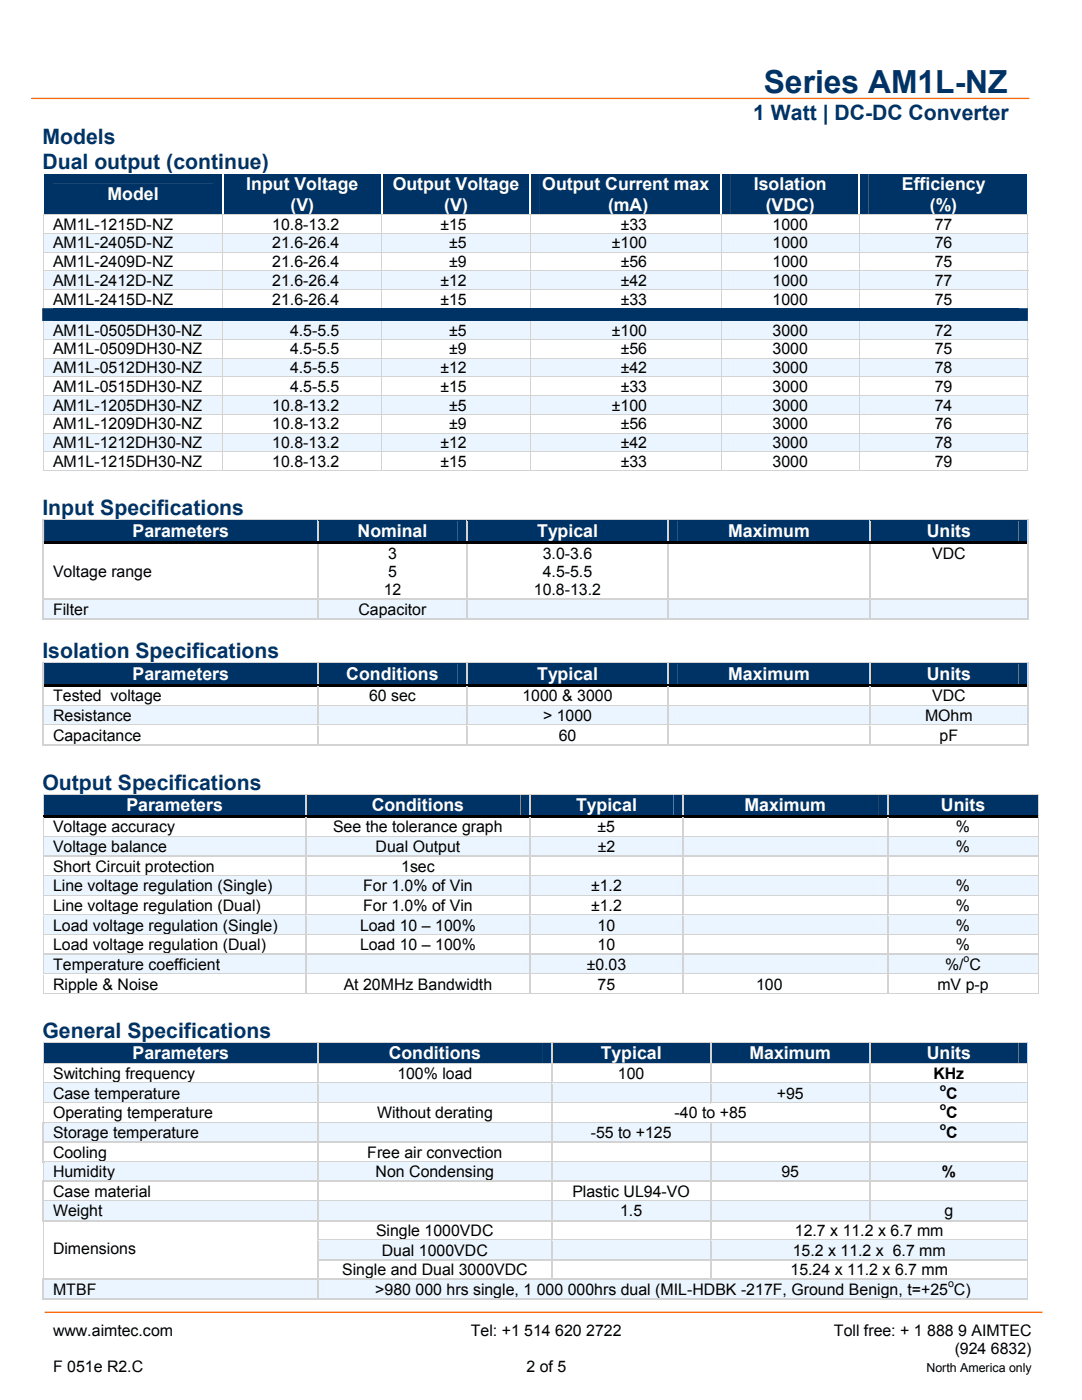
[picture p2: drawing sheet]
<svg xmlns="http://www.w3.org/2000/svg" width="216mm" height="279mm" viewBox="0 0 216 279" stroke-linecap="round" stroke-linejoin="round" font-family="sans-serif">
<defs><g id="words">
<text font-size="6.3" fill="#003365" x="152.4" y="18.6">Series AM1L-NZ</text>
<g font-size="4.2" fill="#003365">
<text x="150.3" y="23.9">1 Watt | DC-DC Converter</text>
<text x="8.5" y="28.8">Models</text>
<text x="8.5" y="33.7">Dual output (continue)</text>
<text x="8.5" y="102.8">Input Specifications</text>
<text x="8.5" y="131.3">Isolation Specifications</text>
<text x="8.5" y="157.6">Output Specifications</text>
<text x="8.5" y="207.1">General Specifications</text>
</g>
<g font-size="3.5" fill="#fff">
<text x="21.5" y="40">Model</text>
<text x="49.1" y="38">Input Voltage</text>
<text x="78.4" y="38">Output Voltage</text>
<text x="108.2" y="38">Output Current max</text>
<text x="150.4" y="38">Isolation</text>
<text x="180" y="38">Efficiency</text>
<text x="58" y="42">(V)</text>
<text x="88.6" y="42">(V)</text>
<text x="121.3" y="42">(mA)</text>
<text x="152.8" y="42">(VDC)</text>
<text x="185.5" y="42">(%)</text>
<text x="26.5" y="107.3">Parameters</text>
<text x="71.4" y="107.3">Nominal</text>
<text x="107.2" y="107.3">Typical</text>
<text x="145.3" y="107.3">Maximum</text>
<text x="184.9" y="107.3">Units</text>
<text x="26.5" y="135.7">Parameters</text>
<text x="69.1" y="135.7">Conditions</text>
<text x="107.2" y="135.7">Typical</text>
<text x="145.3" y="135.7">Maximum</text>
<text x="184.9" y="135.7">Units</text>
<text x="25.2" y="161.9">Parameters</text>
<text x="74.2" y="161.9">Conditions</text>
<text x="114.9" y="161.9">Typical</text>
<text x="148.5" y="161.9">Maximum</text>
<text x="187.7" y="161.9">Units</text>
<text x="26.5" y="211.4">Parameters</text>
<text x="77.6" y="211.4">Conditions</text>
<text x="119.9" y="211.4">Typical</text>
<text x="149.5" y="211.4">Maximum</text>
<text x="184.9" y="211.4">Units</text>
</g>
<g font-size="3.2">
<text x="10.6" y="45.8">AM1L-1215D-NZ</text>
<text x="54.3" y="45.8">10.8-13.2</text>
<text x="87.9" y="45.8">±15</text>
<text x="123.9" y="45.8">±33</text>
<text x="154.2" y="45.8">1000</text>
<text x="186.5" y="45.8">77</text>
<text x="10.6" y="49.6">AM1L-2405D-NZ</text>
<text x="10.6" y="53.3">AM1L-2409D-NZ</text>
<text x="54.3" y="49.6">21.6-26.4</text>
<text x="54.3" y="53.3">21.6-26.4</text>
<text x="89.6" y="49.6">±5</text>
<text x="89.6" y="53.3">±9</text>
<text x="122.1" y="49.6">±100</text>
<text x="123.9" y="53.3">±56</text>
<text x="154.2" y="49.6">1000</text>
<text x="154.2" y="53.3">1000</text>
<text x="186.5" y="49.6">76</text>
<text x="186.5" y="53.3">75</text>
<text x="10.6" y="57">AM1L-2412D-NZ</text>
<text x="54.3" y="57">21.6-26.4</text>
<text x="87.9" y="57">±12</text>
<text x="123.9" y="57">±42</text>
<text x="154.2" y="57">1000</text>
<text x="186.5" y="57">77</text>
<text x="10.6" y="60.8">AM1L-2415D-NZ</text>
<text x="54.3" y="60.8">21.6-26.4</text>
<text x="87.9" y="60.8">±15</text>
<text x="123.9" y="60.8">±33</text>
<text x="154.2" y="60.8">1000</text>
<text x="186.5" y="60.8">75</text>
<text x="10.6" y="67">AM1L-0505DH30-NZ</text>
<text x="10.6" y="70.7">AM1L-0509DH30-NZ</text>
<text x="57.9" y="67">4.5-5.5</text>
<text x="57.9" y="70.7">4.5-5.5</text>
<text x="89.6" y="67">±5</text>
<text x="89.6" y="70.7">±9</text>
<text x="122.1" y="67">±100</text>
<text x="123.9" y="70.7">±56</text>
<text x="154.2" y="67">3000</text>
<text x="154.2" y="70.7">3000</text>
<text x="186.5" y="67">72</text>
<text x="186.5" y="70.7">75</text>
<text x="10.6" y="74.5">AM1L-0512DH30-NZ</text>
<text x="57.9" y="74.5">4.5-5.5</text>
<text x="87.9" y="74.5">±12</text>
<text x="123.9" y="74.5">±42</text>
<text x="154.2" y="74.5">3000</text>
<text x="186.5" y="74.5">78</text>
<text x="10.6" y="78.2">AM1L-0515DH30-NZ</text>
<text x="10.6" y="81.9">AM1L-1205DH30-NZ</text>
<text x="54.3" y="81.9">10.8-13.2</text>
<text x="57.9" y="78.2">4.5-5.5</text>
<text x="87.9" y="78.2">±15</text>
<text x="89.6" y="81.9">±5</text>
<text x="122.1" y="81.9">±100</text>
<text x="123.9" y="78.2">±33</text>
<text x="154.2" y="78.2">3000</text>
<text x="154.2" y="81.9">3000</text>
<text x="186.5" y="78.2">79</text>
<text x="186.5" y="81.9">74</text>
<text x="10.6" y="85.7">AM1L-1209DH30-NZ</text>
<text x="10.6" y="89.4">AM1L-1212DH30-NZ</text>
<text x="54.3" y="85.7">10.8-13.2</text>
<text x="54.3" y="89.4">10.8-13.2</text>
<text x="87.9" y="89.4">±12</text>
<text x="89.6" y="85.7">±9</text>
<text x="123.9" y="85.7">±56</text>
<text x="123.9" y="89.4">±42</text>
<text x="154.2" y="85.7">3000</text>
<text x="154.2" y="89.4">3000</text>
<text x="186.5" y="85.7">76</text>
<text x="186.5" y="89.4">78</text>
<text x="10.6" y="93.2">AM1L-1215DH30-NZ</text>
<text x="54.3" y="93.2">10.8-13.2</text>
<text x="87.9" y="93.2">±15</text>
<text x="123.9" y="93.2">±33</text>
<text x="154.2" y="93.2">3000</text>
<text x="186.5" y="93.2">79</text>
<text x="77.4" y="111.5">3</text>
<text x="108.3" y="111.5">3.0-3.6</text>
<text x="186" y="111.5">VDC</text>
<text x="10.6" y="115.1">Voltage range</text>
<text x="76.6" y="118.8">12</text>
<text x="77.4" y="115.1">5</text>
<text x="106.5" y="118.8">10.8-13.2</text>
<text x="108.3" y="115.1">4.5-5.5</text>
<text x="10.6" y="122.7">Filter</text>
<text x="71.5" y="122.7">Capacitor</text>
<text x="10.6" y="140">Tested voltage</text>
<text x="10.6" y="143.9">Resistance</text>
<text x="73.6" y="140">60 sec</text>
<text x="104.2" y="140">1000 &amp; 3000</text>
<text x="108.4" y="143.9">&gt; 1000</text>
<text x="184.6" y="143.9">MOhm</text>
<text x="186" y="140">VDC</text>
<text x="10.6" y="147.8">Capacitance</text>
<text x="111.5" y="147.8">60</text>
<text x="187.5" y="147.8">pF</text>
<text x="10.6" y="166.1">Voltage accuracy</text>
<text x="66.4" y="166.1">See the tolerance graph</text>
<text x="119.2" y="166.1">±5</text>
<text x="190.7" y="166.1">%</text>
<text x="10.6" y="170.1">Voltage balance</text>
<text x="10.6" y="174">Short Circuit protection</text>
<text x="74.9" y="170.1">Dual Output</text>
<text x="80.1" y="174">1sec</text>
<text x="119.3" y="170.1">±2</text>
<text x="190.8" y="170.1">%</text>
<text x="10.6" y="177.9">Line voltage regulation (Single)</text>
<text x="72.5" y="177.9">For 1.0% of Vin</text>
<text x="117.9" y="177.9">±1.2</text>
<text x="190.8" y="177.9">%</text>
<text x="10.6" y="181.8">Line voltage regulation (Dual)</text>
<text x="10.6" y="185.7">Load voltage regulation (Single)</text>
<text x="71.8" y="185.7">Load 10 – 100%</text>
<text x="72.5" y="181.8">For 1.0% of Vin</text>
<text x="117.9" y="181.8">±1.2</text>
<text x="119.3" y="185.7">10</text>
<text x="190.8" y="181.8">%</text>
<text x="190.8" y="185.7">%</text>
<text x="10.6" y="189.7">Load voltage regulation (Dual)</text>
<text x="71.8" y="189.7">Load 10 – 100%</text>
<text x="119.3" y="189.7">10</text>
<text x="190.8" y="189.7">%</text>
<text x="10.6" y="193.6">Temperature coefficient</text>
<text x="10.6" y="197.5">Ripple &amp; Noise</text>
<text x="68.6" y="197.5">At 20MHz Bandwidth</text>
<text x="117.1" y="193.6">±0.03</text>
<text x="119.3" y="197.5">75</text>
<text x="150.9" y="197.5">100</text>
<text x="187" y="197.5">mV p-p</text>
<text x="188.6" y="193.6">%/ C</text>
<text x="10.6" y="215.4">Switching frequency</text>
<text x="79.3" y="215.4">100% load</text>
<text x="123.3" y="215.4">100</text>
<text x="186.2" y="215.3">KHz</text>
<text x="10.6" y="219.3">Case temperature</text>
<text x="155" y="219.3">+95</text>
<text x="188.8" y="219.3">C</text>
<text x="10.6" y="223.2">Operating temperature</text>
<text x="10.6" y="227.1">Storage temperature</text>
<text x="75.2" y="223.2">Without derating</text>
<text x="117.9" y="227.1">-55 to +125</text>
<text x="134.6" y="223.2">-40 to +85</text>
<text x="188.8" y="223.2">C</text>
<text x="188.8" y="227.1">C</text>
<text x="10.6" y="231">Cooling</text>
<text x="73.3" y="231">Free air convection</text>
<text x="10.6" y="234.9">Humidity</text>
<text x="10.6" y="238.8">Case material</text>
<text x="75" y="234.9">Non Condensing</text>
<text x="114.2" y="238.8">Plastic UL94-VO</text>
<text x="155.9" y="234.9">95</text>
<text x="187.9" y="234.9">%</text>
<text x="10.6" y="242.8">Weight</text>
<text x="123.7" y="242.8">1.5</text>
<text x="188.4" y="242.8">g</text>
<text x="10.6" y="250.3">Dimensions</text>
<text x="75" y="246.7">Single 1000VDC</text>
<text x="76.2" y="250.6">Dual 1000VDC</text>
<text x="158.2" y="250.6">15.2 x 11.2 x 6.7 mm</text>
<text x="158.6" y="246.7">12.7 x 11.2 x 6.7 mm</text>
<text x="68.3" y="254.5">Single and Dual 3000VDC</text>
<text x="157.8" y="254.5">15.24 x 11.2 x 6.7 mm</text>
<text x="10.6" y="258.4">MTBF</text>
<text x="74.9" y="258.4">&gt;980 000 hrs single, 1 000 000hrs dual (MIL-HDBK -217F, Ground Benign, t=+25 C)</text>
<text x="10.6" y="266.5">www.aimtec.com</text>
<text x="93.9" y="266.5">Tel: +1 514 620 2722</text>
<text x="166.4" y="266.5">Toll free: + 1 888 9 AIMTEC</text>
<text x="10.6" y="273.8">F 051e R2.C</text>
<text x="105.1" y="273.8">2 of 5</text>
<text x="190.5" y="270.2">(924 6832)</text>
</g>
<text font-size="2.5" x="184.8" y="273.8">North America only</text>
<g font-size="2.1">
<text x="192.3" y="192">o</text>
<text x="187.5" y="217.7">o</text>
<text x="187.5" y="221.6">o</text>
<text x="187.5" y="225.5">o</text>
<text x="189.2" y="256.8">o</text>
</g>
</g></defs>
<path d="M6.3 19.6h199M9 261.9h199" fill="none" stroke="#f60" stroke-width=".26"/>
<g fill="#003365">
<path d="M8.7 34.7h35.6v8.1h-35.6z"/>
<path d="M10.6 36.7h31.9v4.1h-31.9z"/>
<path d="M44.6 34.7h31.5v8.1h-31.5z"/>
<path d="M46.4 34.7h27.9v4.1h-27.9z"/>
<path d="M46.4 38.8h27.9v4h-27.9z"/>
<path d="M76.3 34.7h29.4v8.1h-29.4z"/>
<path d="M78.1 34.7h25.8v4.1h-25.8z"/>
<path d="M78.1 38.8h25.8v4h-25.8z"/>
<path d="M106 34.7h37.8v8.1h-37.8z"/>
<path d="M107.7 34.7h34.3v4.1h-34.3z"/>
<path d="M107.7 38.8h34.3v4h-34.3z"/>
<path d="M144.1 34.7h27.2v8.1h-27.2z"/>
<path d="M145.8 34.7h23.7v4.1h-23.7z"/>
<path d="M145.8 38.8h23.7v4h-23.7z"/>
<path d="M171.6 34.7h33.5v8.1h-33.5z"/>
<path d="M173.4 34.7h29.8v4.1h-29.8z"/>
<path d="M173.4 38.8h29.8v4h-29.8z"/>
</g>
<g fill="#fff">
<path d="M8.6 34.6l.1 .1z"/>
<path d="M8.6 34.6l196.5 .1z"/>
<path d="M205.1 34.6v.1z"/>
<path d="M8.6 34.7l.1 8.1z"/>
<path d="M44.3 34.7h.3v8.1h-.3z"/>
<path d="M76.1 34.7h.2v8.1h-.2z"/>
<path d="M105.7 34.7h.3v8.1h-.3z"/>
<path d="M143.8 34.7h.3v8.1h-.3z"/>
<path d="M171.3 34.7h.3v8.1h-.3z"/>
<path d="M205.1 34.7v8.1z"/>
<path d="M8.7 42.9h35.7v3.6h-35.7z"/>
<path d="M10.6 42.9h31.9v3.6h-31.9z"/>
<path d="M44.5 42.9h31.7v3.6h-31.7z"/>
<path d="M46.4 42.9h27.9v3.6h-27.9z"/>
<path d="M76.2 42.9h29.6v3.6h-29.6z"/>
<path d="M78.1 42.9h25.8v3.6h-25.8z"/>
<path d="M105.9 42.9h38v3.6h-38z"/>
<path d="M107.7 42.9h34.3v3.6h-34.3z"/>
<path d="M144 42.9h27.4v3.6h-27.4z"/>
<path d="M145.8 42.9h23.7v3.6h-23.7z"/>
<path d="M171.5 42.9h33.6v3.6h-33.6z"/>
<path d="M173.4 42.9h29.8v3.6h-29.8z"/>
</g>
<path d="M8.6 42.8h196.5M8.7 42.9v3.6M44.5 42.9v3.6M76.2 42.9v3.6M105.8 42.9v3.6M143.9 42.9v3.6M171.5 42.9v3.6M205.1 42.9v3.6" fill="none" stroke="#d3d3d3" stroke-width=".2"/>
<g fill="#ebf5ff">
<path d="M8.7 46.6h35.7v3.7h-35.7z"/>
<path d="M10.6 46.6h31.9v3.7h-31.9z"/>
<path d="M44.5 46.6h31.7v3.7h-31.7z"/>
<path d="M46.4 46.6h27.9v3.7h-27.9z"/>
<path d="M76.2 46.6h29.6v3.7h-29.6z"/>
<path d="M78.1 46.6h25.8v3.7h-25.8z"/>
<path d="M105.9 46.6h38v3.7h-38z"/>
<path d="M107.7 46.6h34.3v3.7h-34.3z"/>
<path d="M144 46.6h27.4v3.7h-27.4z"/>
<path d="M145.8 46.6h23.7v3.7h-23.7z"/>
<path d="M171.5 46.6h33.6v3.7h-33.6z"/>
<path d="M173.4 46.6h29.8v3.7h-29.8z"/>
</g>
<path d="M8.6 46.6h196.5M8.7 46.6v3.7M44.5 46.6v3.7M76.2 46.6v3.7M105.8 46.6v3.7M143.9 46.6v3.7M171.5 46.6v3.7M205.1 46.6v3.7" fill="none" stroke="#d3d3d3" stroke-width=".2"/>
<g fill="#fff">
<path d="M8.7 50.4h35.7v3.6h-35.7z"/>
<path d="M10.6 50.4h31.9v3.6h-31.9z"/>
<path d="M44.5 50.4h31.7v3.6h-31.7z"/>
<path d="M46.4 50.4h27.9v3.6h-27.9z"/>
<path d="M76.2 50.4h29.6v3.6h-29.6z"/>
<path d="M78.1 50.4h25.8v3.6h-25.8z"/>
<path d="M105.9 50.4h38v3.6h-38z"/>
<path d="M107.7 50.4h34.3v3.6h-34.3z"/>
<path d="M144 50.4h27.4v3.6h-27.4z"/>
<path d="M145.8 50.4h23.7v3.6h-23.7z"/>
<path d="M171.5 50.4h33.6v3.6h-33.6z"/>
<path d="M173.4 50.4h29.8v3.6h-29.8z"/>
</g>
<path d="M8.6 50.3h196.5M8.7 50.4v3.6M44.5 50.4v3.6M76.2 50.4v3.6M105.8 50.4v3.6M143.9 50.4v3.6M171.5 50.4v3.6M205.1 50.4v3.6" fill="none" stroke="#d3d3d3" stroke-width=".2"/>
<g fill="#ebf5ff">
<path d="M8.7 54.1h35.7v3.7h-35.7z"/>
<path d="M10.6 54.1h31.9v3.7h-31.9z"/>
<path d="M44.5 54.1h31.7v3.7h-31.7z"/>
<path d="M46.4 54.1h27.9v3.7h-27.9z"/>
<path d="M76.2 54.1h29.6v3.7h-29.6z"/>
<path d="M78.1 54.1h25.8v3.7h-25.8z"/>
<path d="M105.9 54.1h38v3.7h-38z"/>
<path d="M107.7 54.1h34.3v3.7h-34.3z"/>
<path d="M144 54.1h27.4v3.7h-27.4z"/>
<path d="M145.8 54.1h23.7v3.7h-23.7z"/>
<path d="M171.5 54.1h33.6v3.7h-33.6z"/>
<path d="M173.4 54.1h29.8v3.7h-29.8z"/>
</g>
<path d="M8.6 54.1h196.5M8.7 54.1v3.7M44.5 54.1v3.7M76.2 54.1v3.7M105.8 54.1v3.7M143.9 54.1v3.7M171.5 54.1v3.7M205.1 54.1v3.7" fill="none" stroke="#d3d3d3" stroke-width=".2"/>
<g fill="#fff">
<path d="M8.7 57.8h35.7v3.7h-35.7z"/>
<path d="M10.6 57.8h31.9v3.7h-31.9z"/>
<path d="M44.5 57.8h31.7v3.7h-31.7z"/>
<path d="M46.4 57.8h27.9v3.7h-27.9z"/>
<path d="M76.2 57.8h29.6v3.7h-29.6z"/>
<path d="M78.1 57.8h25.8v3.7h-25.8z"/>
<path d="M105.9 57.8h38v3.7h-38z"/>
<path d="M107.7 57.8h34.3v3.7h-34.3z"/>
<path d="M144 57.8h27.4v3.7h-27.4z"/>
<path d="M145.8 57.8h23.7v3.7h-23.7z"/>
<path d="M171.5 57.8h33.6v3.7h-33.6z"/>
<path d="M173.4 57.8h29.8v3.7h-29.8z"/>
</g>
<path d="M8.6 57.8h196.5M8.7 57.8v3.7M44.5 57.8v3.7M76.2 57.8v3.7M105.8 57.8v3.7M143.9 57.8v3.7M171.5 57.8v3.7M205.1 57.8v3.7" fill="none" stroke="#d3d3d3" stroke-width=".2"/>
<g fill="#003365">
<path d="M8.4 61.5h196.7v2.6h-196.7z"/>
<path d="M10.6 61.5h192.6v2.6h-192.6z"/>
</g>
<g fill="#ebf5ff">
<path d="M8.7 64.1h35.7v3.6h-35.7z"/>
<path d="M10.6 64.1h31.9v3.6h-31.9z"/>
<path d="M44.5 64.1h31.7v3.6h-31.7z"/>
<path d="M46.4 64.1h27.9v3.6h-27.9z"/>
<path d="M76.2 64.1h29.6v3.6h-29.6z"/>
<path d="M78.1 64.1h25.8v3.6h-25.8z"/>
<path d="M105.9 64.1h38v3.6h-38z"/>
<path d="M107.7 64.1h34.3v3.6h-34.3z"/>
<path d="M144 64.1h27.4v3.6h-27.4z"/>
<path d="M145.8 64.1h23.7v3.6h-23.7z"/>
<path d="M171.5 64.1h33.6v3.6h-33.6z"/>
<path d="M173.4 64.1h29.8v3.6h-29.8z"/>
</g>
<path d="M8.7 64.1v3.6M44.5 64.1v3.6M76.2 64.1v3.6M105.8 64.1v3.6M143.9 64.1v3.6M171.5 64.1v3.6M205.1 64.1v3.6" fill="none" stroke="#d3d3d3" stroke-width=".2"/>
<g fill="#fff">
<path d="M8.7 67.8h35.7v3.6h-35.7z"/>
<path d="M10.6 67.8h31.9v3.6h-31.9z"/>
<path d="M44.5 67.8h31.7v3.6h-31.7z"/>
<path d="M46.4 67.8h27.9v3.6h-27.9z"/>
<path d="M76.2 67.8h29.6v3.6h-29.6z"/>
<path d="M78.1 67.8h25.8v3.6h-25.8z"/>
<path d="M105.9 67.8h38v3.6h-38z"/>
<path d="M107.7 67.8h34.3v3.6h-34.3z"/>
<path d="M144 67.8h27.4v3.6h-27.4z"/>
<path d="M145.8 67.8h23.7v3.6h-23.7z"/>
<path d="M171.5 67.8h33.6v3.6h-33.6z"/>
<path d="M173.4 67.8h29.8v3.6h-29.8z"/>
</g>
<path d="M8.6 67.7h196.5M8.7 67.8v3.6M44.5 67.8v3.6M76.2 67.8v3.6M105.8 67.8v3.6M143.9 67.8v3.6M171.5 67.8v3.6M205.1 67.8v3.6" fill="none" stroke="#d3d3d3" stroke-width=".2"/>
<g fill="#ebf5ff">
<path d="M8.7 71.5h35.7v3.7h-35.7z"/>
<path d="M10.6 71.5h31.9v3.7h-31.9z"/>
<path d="M44.5 71.5h31.7v3.7h-31.7z"/>
<path d="M46.4 71.5h27.9v3.7h-27.9z"/>
<path d="M76.2 71.5h29.6v3.7h-29.6z"/>
<path d="M78.1 71.5h25.8v3.7h-25.8z"/>
<path d="M105.9 71.5h38v3.7h-38z"/>
<path d="M107.7 71.5h34.3v3.7h-34.3z"/>
<path d="M144 71.5h27.4v3.7h-27.4z"/>
<path d="M145.8 71.5h23.7v3.7h-23.7z"/>
<path d="M171.5 71.5h33.6v3.7h-33.6z"/>
<path d="M173.4 71.5h29.8v3.7h-29.8z"/>
</g>
<path d="M8.6 71.5h196.5M8.7 71.5v3.7M44.5 71.5v3.7M76.2 71.5v3.7M105.8 71.5v3.7M143.9 71.5v3.7M171.5 71.5v3.7M205.1 71.5v3.7" fill="none" stroke="#d3d3d3" stroke-width=".2"/>
<g fill="#fff">
<path d="M8.7 75.3h35.7v3.6h-35.7z"/>
<path d="M10.6 75.2h31.9v3.7h-31.9z"/>
<path d="M44.5 75.2h31.7v3.7h-31.7z"/>
<path d="M46.4 75.2h27.9v3.7h-27.9z"/>
<path d="M76.2 75.3h29.6v3.6h-29.6z"/>
<path d="M78.1 75.2h25.8v3.7h-25.8z"/>
<path d="M105.9 75.3h38v3.6h-38z"/>
<path d="M107.7 75.2h34.3v3.7h-34.3z"/>
<path d="M144 75.3h27.4v3.6h-27.4z"/>
<path d="M145.8 75.2h23.7v3.7h-23.7z"/>
<path d="M171.5 75.3h33.6v3.6h-33.6z"/>
<path d="M173.4 75.2h29.8v3.7h-29.8z"/>
</g>
<path d="M8.6 75.2h196.5v3.7M8.7 75.2v3.7M44.5 75.2v3.7M76.2 75.2v3.7M105.8 75.2v3.7M143.9 75.2v3.7M171.5 75.2v3.7" fill="none" stroke="#d3d3d3" stroke-width=".2"/>
<g fill="#ebf5ff">
<path d="M8.7 79h35.7v3.7h-35.7z"/>
<path d="M10.6 79h31.9v3.7h-31.9z"/>
<path d="M44.5 79h31.7v3.7h-31.7z"/>
<path d="M46.4 79h27.9v3.7h-27.9z"/>
<path d="M76.2 79h29.6v3.7h-29.6z"/>
<path d="M78.1 79h25.8v3.7h-25.8z"/>
<path d="M105.9 79h38v3.7h-38z"/>
<path d="M107.7 79h34.3v3.7h-34.3z"/>
<path d="M144 79h27.4v3.7h-27.4z"/>
<path d="M145.8 79h23.7v3.7h-23.7z"/>
<path d="M171.5 79h33.6v3.7h-33.6z"/>
<path d="M173.4 79h29.8v3.7h-29.8z"/>
</g>
<path d="M8.6 79h196.5M8.7 79v3.7M44.5 79v3.7M76.2 79v3.7M105.8 79v3.7M143.9 79v3.7M171.5 79v3.7M205.1 79v3.7" fill="none" stroke="#d3d3d3" stroke-width=".2"/>
<g fill="#fff">
<path d="M8.7 82.7h35.7v3.7h-35.7z"/>
<path d="M10.6 82.7h31.9v3.7h-31.9z"/>
<path d="M44.5 82.7h31.7v3.7h-31.7z"/>
<path d="M46.4 82.7h27.9v3.7h-27.9z"/>
<path d="M76.2 82.7h29.6v3.7h-29.6z"/>
<path d="M78.1 82.7h25.8v3.7h-25.8z"/>
<path d="M105.9 82.7h38v3.7h-38z"/>
<path d="M107.7 82.7h34.3v3.7h-34.3z"/>
<path d="M144 82.7h27.4v3.7h-27.4z"/>
<path d="M145.8 82.7h23.7v3.7h-23.7z"/>
<path d="M171.5 82.7h33.6v3.7h-33.6z"/>
<path d="M173.4 82.7h29.8v3.7h-29.8z"/>
</g>
<path d="M8.6 82.7h196.5M8.7 82.7v3.7M44.5 82.7v3.7M76.2 82.7v3.7M105.8 82.7v3.7M143.9 82.7v3.7M171.5 82.7v3.7M205.1 82.7v3.7" fill="none" stroke="#d3d3d3" stroke-width=".2"/>
<g fill="#ebf5ff">
<path d="M8.7 86.5h35.7v3.6h-35.7z"/>
<path d="M10.6 86.5h31.9v3.6h-31.9z"/>
<path d="M44.5 86.5h31.7v3.6h-31.7z"/>
<path d="M46.4 86.5h27.9v3.6h-27.9z"/>
<path d="M76.2 86.5h29.6v3.6h-29.6z"/>
<path d="M78.1 86.5h25.8v3.6h-25.8z"/>
<path d="M105.9 86.5h38v3.6h-38z"/>
<path d="M107.7 86.5h34.3v3.6h-34.3z"/>
<path d="M144 86.5h27.4v3.6h-27.4z"/>
<path d="M145.8 86.5h23.7v3.6h-23.7z"/>
<path d="M171.5 86.5h33.6v3.6h-33.6z"/>
<path d="M173.4 86.5h29.8v3.6h-29.8z"/>
</g>
<path d="M8.6 86.4h196.5M8.7 86.5v3.6M44.5 86.5v3.6M76.2 86.5v3.6M105.8 86.5v3.6M143.9 86.5v3.6M171.5 86.5v3.6M205.1 86.5v3.6" fill="none" stroke="#d3d3d3" stroke-width=".2"/>
<g fill="#fff">
<path d="M8.7 90.2h35.7v3.7h-35.7z"/>
<path d="M10.6 90.2h31.9v3.7h-31.9z"/>
<path d="M44.5 90.2h31.7v3.7h-31.7z"/>
<path d="M46.4 90.2h27.9v3.7h-27.9z"/>
<path d="M76.2 90.2h29.6v3.7h-29.6z"/>
<path d="M78.1 90.2h25.8v3.7h-25.8z"/>
<path d="M105.9 90.2h38v3.7h-38z"/>
<path d="M107.7 90.2h34.3v3.7h-34.3z"/>
<path d="M144 90.2h27.4v3.7h-27.4z"/>
<path d="M145.8 90.2h23.7v3.7h-23.7z"/>
<path d="M171.5 90.2h33.6v3.7h-33.6z"/>
<path d="M173.4 90.2h29.8v3.7h-29.8z"/>
</g>
<g fill="none" stroke="#d3d3d3" stroke-width=".2">
<path d="M8.6 90.2h196.5v3.8M8.6 93.9h35.8M8.7 90.2v3.8M44.5 90.2v3.8M44.5 93.9h31.7M76.2 90.2v3.8M76.2 93.9h29.6M105.8 90.2v3.8M105.9 93.9h38M143.9 90.2v3.8M144 93.9h27.4M171.5 90.2v3.8"/>
<path d="M171.5 93.9h33.6"/>
</g>
<path d="M205.1 93.9v.1z" fill="#d3d3d3"/>
<g fill="#003365">
<path d="M8.8 104h54.6v4h-54.6z"/>
<path d="M10.6 104h51v4h-51z"/>
<path d="M63.6 104h29.4v4h-29.4z"/>
<path d="M65.4 104h25.8v4h-25.8z"/>
<path d="M93.3 104h39.9v4h-39.9z"/>
<path d="M95 104h36.4v4h-36.4z"/>
<path d="M133.5 104h39.9v4h-39.9z"/>
<path d="M135.3 104h36.4v4h-36.4z"/>
<path d="M173.7 104h31.3v4h-31.3z"/>
<path d="M175.5 104h27.7v4h-27.7z"/>
</g>
<path d="M8.6 103.7h.2v.3h-.2z" fill="#d3d3d3"/>
<path d="M8.6 103.8h54.8" fill="none" stroke="#d3d3d3" stroke-width=".25"/>
<path d="M8.8 104h54.6" fill="none" stroke="#003365" stroke-width=".2"/>
<path d="M63.4 103.7h.2v.3h-.2z" fill="#d3d3d3"/>
<path d="M63.6 103.8h29.4" fill="none" stroke="#d3d3d3" stroke-width=".25"/>
<path d="M63.6 104h29.4" fill="none" stroke="#003365" stroke-width=".2"/>
<path d="M93 103.7h.3v.3h-.3z" fill="#d3d3d3"/>
<path d="M93.3 103.8h39.9" fill="none" stroke="#d3d3d3" stroke-width=".25"/>
<path d="M93.3 104h39.9" fill="none" stroke="#003365" stroke-width=".2"/>
<path d="M133.2 103.7h.3v.3h-.3z" fill="#d3d3d3"/>
<path d="M133.5 103.8h39.9" fill="none" stroke="#d3d3d3" stroke-width=".25"/>
<path d="M133.5 104h39.9" fill="none" stroke="#003365" stroke-width=".2"/>
<path d="M173.4 103.7h.3v.3h-.3z" fill="#d3d3d3"/>
<path d="M173.7 103.8h31.3" fill="none" stroke="#d3d3d3" stroke-width=".25"/>
<path d="M173.7 104h31.3" fill="none" stroke="#003365" stroke-width=".2"/>
<g fill="#d3d3d3">
<path d="M205 103.7h.2v.3h-.2z"/>
<path d="M205 103.7h.2v.2h-.2z"/>
</g>
<path d="M8.7 104v4M63.5 104v4M93.1 104v4M133.4 104v4M173.6 104v4M205.1 104v4" fill="none" stroke="#d3d3d3" stroke-width=".25"/>
<g fill="#fff">
<path d="M8.8 108.5h54.6v11h-54.6z"/>
<path d="M10.6 112.2h51v3.6h-51z"/>
<path d="M63.6 108.5h29.4v11h-29.4z"/>
<path d="M65.4 108.5h25.8v3.7h-25.8z"/>
<path d="M65.4 112.2h25.8v3.6h-25.8z"/>
<path d="M65.4 115.8h25.8v3.7h-25.8z"/>
<path d="M93.3 108.5h39.9v11h-39.9z"/>
<path d="M95 108.5h36.4v3.7h-36.4z"/>
<path d="M95 112.2h36.4v3.6h-36.4z"/>
<path d="M95 115.8h36.4v3.7h-36.4z"/>
<path d="M133.5 108.5h39.9v11h-39.9z"/>
<path d="M135.3 108.5h36.4v3.7h-36.4z"/>
<path d="M173.7 108.5h31.3v11h-31.3z"/>
<path d="M175.5 108.5h27.7v3.7h-27.7z"/>
</g>
<path d="M8.6 108h.2v.5h-.2z" fill="#d3d3d3"/>
<path d="M8.8 108h196.2v.5h-196.2z" fill="#000"/>
<path d="M205 108h.2v.5h-.2z" fill="#d3d3d3"/>
<path d="M8.7 108.5v11M63.5 108.5v11M93.1 108.5v11M133.4 108.5v11M173.6 108.5v11M205.1 108.5v11" fill="none" stroke="#d3d3d3" stroke-width=".25"/>
<g fill="#ebf5ff">
<path d="M8.8 119.8h54.6v3.6h-54.6z"/>
<path d="M10.6 119.8h51v3.6h-51z"/>
<path d="M63.6 119.8h29.4v3.6h-29.4z"/>
<path d="M65.4 119.8h25.8v3.6h-25.8z"/>
<path d="M93.3 119.8h39.9v3.6h-39.9z"/>
<path d="M95 119.8h36.4v3.6h-36.4z"/>
<path d="M133.5 119.8h39.9v3.6h-39.9z"/>
<path d="M135.3 119.8h36.4v3.6h-36.4z"/>
<path d="M173.7 119.8h31.3v3.6h-31.3z"/>
<path d="M175.5 119.8h27.7v3.6h-27.7z"/>
</g>
<path d="M8.6 119.5h.2v.3h-.2z" fill="#d3d3d3"/>
<path d="M8.8 119.6h54.6" fill="none" stroke="#d3d3d3" stroke-width=".25"/>
<path d="M8.8 119.8h54.6" fill="none" stroke="#ebf5ff" stroke-width=".2"/>
<path d="M63.4 119.5h.2v.3h-.2z" fill="#d3d3d3"/>
<path d="M63.6 119.6h29.4" fill="none" stroke="#d3d3d3" stroke-width=".25"/>
<path d="M63.6 119.8h29.4" fill="none" stroke="#ebf5ff" stroke-width=".2"/>
<path d="M93 119.5h.3v.3h-.3z" fill="#d3d3d3"/>
<path d="M93.3 119.6h39.9" fill="none" stroke="#d3d3d3" stroke-width=".25"/>
<path d="M93.3 119.8h39.9" fill="none" stroke="#ebf5ff" stroke-width=".2"/>
<path d="M133.2 119.5h.3v.3h-.3z" fill="#d3d3d3"/>
<path d="M133.5 119.6h39.9" fill="none" stroke="#d3d3d3" stroke-width=".25"/>
<path d="M133.5 119.8h39.9" fill="none" stroke="#ebf5ff" stroke-width=".2"/>
<path d="M173.4 119.5h.3v.3h-.3z" fill="#d3d3d3"/>
<path d="M173.7 119.6h31.3" fill="none" stroke="#d3d3d3" stroke-width=".25"/>
<path d="M173.7 119.8h31.3" fill="none" stroke="#ebf5ff" stroke-width=".2"/>
<path d="M205 119.5h.2v.3h-.2z" fill="#d3d3d3"/>
<path d="M8.7 119.8v3.9M63.5 119.8v3.9M93.1 119.8v3.9M133.4 119.8v3.9M173.6 119.8v3.9M205.1 119.8v3.9M8.6 123.5h54.8M63.6 123.5h29.4M93.3 123.5h39.9M133.5 123.5h39.9M173.7 123.5h31.3" fill="none" stroke="#d3d3d3" stroke-width=".25"/>
<path d="M205 123.4h.2v.3h-.2z" fill="#d3d3d3"/>
<g fill="#003365">
<path d="M8.8 132.5h54.6v4h-54.6z"/>
<path d="M10.6 132.5h51v4h-51z"/>
<path d="M63.6 132.5h29.4v4h-29.4z"/>
<path d="M65.4 132.5h25.8v4h-25.8z"/>
<path d="M93.3 132.5h39.9v4h-39.9z"/>
<path d="M95 132.5h36.4v4h-36.4z"/>
<path d="M133.5 132.5h39.9v4h-39.9z"/>
<path d="M135.3 132.5h36.4v4h-36.4z"/>
<path d="M173.7 132.5h31.3v4h-31.3z"/>
<path d="M175.5 132.5h27.7v4h-27.7z"/>
</g>
<path d="M8.6 132.2h.2v.3h-.2z" fill="#d3d3d3"/>
<path d="M8.6 132.3h54.8" fill="none" stroke="#d3d3d3" stroke-width=".25"/>
<path d="M8.8 132.5h54.6" fill="none" stroke="#003365" stroke-width=".2"/>
<path d="M63.4 132.2h.2v.3h-.2z" fill="#d3d3d3"/>
<path d="M63.6 132.3h29.4" fill="none" stroke="#d3d3d3" stroke-width=".25"/>
<path d="M63.6 132.5h29.4" fill="none" stroke="#003365" stroke-width=".2"/>
<path d="M93 132.2h.3v.3h-.3z" fill="#d3d3d3"/>
<path d="M93.3 132.3h39.9" fill="none" stroke="#d3d3d3" stroke-width=".25"/>
<path d="M93.3 132.5h39.9" fill="none" stroke="#003365" stroke-width=".2"/>
<path d="M133.2 132.2h.3v.3h-.3z" fill="#d3d3d3"/>
<path d="M133.5 132.3h39.9" fill="none" stroke="#d3d3d3" stroke-width=".25"/>
<path d="M133.5 132.5h39.9" fill="none" stroke="#003365" stroke-width=".2"/>
<path d="M173.4 132.2h.3v.3h-.3z" fill="#d3d3d3"/>
<path d="M173.7 132.3h31.3" fill="none" stroke="#d3d3d3" stroke-width=".25"/>
<path d="M173.7 132.5h31.3" fill="none" stroke="#003365" stroke-width=".2"/>
<g fill="#d3d3d3">
<path d="M205 132.2h.2v.3h-.2z"/>
<path d="M205 132.2h.2v.2h-.2z"/>
</g>
<path d="M8.7 132.5v4M63.5 132.5v4M93.1 132.5v4M133.4 132.5v4M173.6 132.5v4M205.1 132.5v4" fill="none" stroke="#d3d3d3" stroke-width=".25"/>
<g fill="#fff">
<path d="M8.8 137.1h54.6v3.6h-54.6z"/>
<path d="M10.6 137.1h51v3.6h-51z"/>
<path d="M63.6 137.1h29.4v3.6h-29.4z"/>
<path d="M65.4 137.1h25.8v3.6h-25.8z"/>
<path d="M93.3 137.1h39.9v3.6h-39.9z"/>
<path d="M95 137.1h36.4v3.6h-36.4z"/>
<path d="M133.5 137.1h39.9v3.6h-39.9z"/>
<path d="M135.3 137.1h36.4v3.6h-36.4z"/>
<path d="M173.7 137.1h31.3v3.6h-31.3z"/>
<path d="M175.5 137.1h27.7v3.6h-27.7z"/>
</g>
<path d="M8.6 136.5h.2v.6h-.2z" fill="#d3d3d3"/>
<path d="M8.8 136.5h196.2v.6h-196.2z" fill="#000"/>
<path d="M205 136.5h.2v.6h-.2z" fill="#d3d3d3"/>
<path d="M8.7 137.1v3.6M63.5 137.1v3.6M93.1 137.1v3.6M133.4 137.1v3.6M173.6 137.1v3.6M205.1 137.1v3.6" fill="none" stroke="#d3d3d3" stroke-width=".25"/>
<g fill="#ebf5ff">
<path d="M8.8 141h54.6v3.6h-54.6z"/>
<path d="M10.6 141h51v3.6h-51z"/>
<path d="M63.6 141h29.4v3.6h-29.4z"/>
<path d="M65.4 141h25.8v3.6h-25.8z"/>
<path d="M93.3 141h39.9v3.6h-39.9z"/>
<path d="M95 141h36.4v3.6h-36.4z"/>
<path d="M133.5 141h39.9v3.6h-39.9z"/>
<path d="M135.3 141h36.4v3.6h-36.4z"/>
<path d="M173.7 141h31.3v3.6h-31.3z"/>
<path d="M175.5 141h27.7v3.6h-27.7z"/>
</g>
<path d="M8.6 140.7h.2v.3h-.2z" fill="#d3d3d3"/>
<path d="M8.8 140.8h54.6" fill="none" stroke="#d3d3d3" stroke-width=".25"/>
<path d="M8.8 141h54.6" fill="none" stroke="#ebf5ff" stroke-width=".2"/>
<path d="M63.4 140.7h.2v.3h-.2z" fill="#d3d3d3"/>
<path d="M63.6 140.8h29.4" fill="none" stroke="#d3d3d3" stroke-width=".25"/>
<path d="M63.6 141h29.4" fill="none" stroke="#ebf5ff" stroke-width=".2"/>
<path d="M93 140.7h.3v.3h-.3z" fill="#d3d3d3"/>
<path d="M93.3 140.8h39.9" fill="none" stroke="#d3d3d3" stroke-width=".25"/>
<path d="M93.3 141h39.9" fill="none" stroke="#ebf5ff" stroke-width=".2"/>
<path d="M133.2 140.7h.3v.3h-.3z" fill="#d3d3d3"/>
<path d="M133.5 140.8h39.9" fill="none" stroke="#d3d3d3" stroke-width=".25"/>
<path d="M133.5 141h39.9" fill="none" stroke="#ebf5ff" stroke-width=".2"/>
<path d="M173.4 140.7h.3v.3h-.3z" fill="#d3d3d3"/>
<path d="M173.7 140.8h31.3" fill="none" stroke="#d3d3d3" stroke-width=".25"/>
<path d="M173.7 141h31.3" fill="none" stroke="#ebf5ff" stroke-width=".2"/>
<path d="M205 140.7h.2v.3h-.2z" fill="#d3d3d3"/>
<path d="M8.7 141v3.6M63.5 141v3.6M93.1 141v3.6M133.4 141v3.6M173.6 141v3.6M205.1 141v3.6" fill="none" stroke="#d3d3d3" stroke-width=".25"/>
<g fill="#fff">
<path d="M8.8 144.9h54.6v3.6h-54.6z"/>
<path d="M10.6 144.9h51v3.6h-51z"/>
<path d="M63.6 144.9h29.4v3.6h-29.4z"/>
<path d="M65.4 144.9h25.8v3.6h-25.8z"/>
<path d="M93.3 144.9h39.9v3.6h-39.9z"/>
<path d="M95 144.9h36.4v3.6h-36.4z"/>
<path d="M133.5 144.9h39.9v3.6h-39.9z"/>
<path d="M135.3 144.9h36.4v3.6h-36.4z"/>
<path d="M173.7 144.9h31.3v3.6h-31.3z"/>
<path d="M175.5 144.9h27.7v3.6h-27.7z"/>
</g>
<path d="M8.6 144.6h.2v.3h-.2z" fill="#d3d3d3"/>
<path d="M8.8 144.7h54.6" fill="none" stroke="#d3d3d3" stroke-width=".25"/>
<path d="M8.8 144.9h54.6z" fill="#fff"/>
<path d="M63.4 144.6h.2v.3h-.2z" fill="#d3d3d3"/>
<path d="M63.6 144.7h29.4" fill="none" stroke="#d3d3d3" stroke-width=".25"/>
<path d="M63.6 144.9h29.4z" fill="#fff"/>
<path d="M93 144.6h.3v.3h-.3z" fill="#d3d3d3"/>
<path d="M93.3 144.7h39.9" fill="none" stroke="#d3d3d3" stroke-width=".25"/>
<path d="M93.3 144.9h39.9z" fill="#fff"/>
<path d="M133.2 144.6h.3v.3h-.3z" fill="#d3d3d3"/>
<path d="M133.5 144.7h39.9" fill="none" stroke="#d3d3d3" stroke-width=".25"/>
<path d="M133.5 144.9h39.9z" fill="#fff"/>
<path d="M173.4 144.6h.3v.3h-.3z" fill="#d3d3d3"/>
<path d="M173.7 144.7h31.3" fill="none" stroke="#d3d3d3" stroke-width=".25"/>
<path d="M173.7 144.9h31.3z" fill="#fff"/>
<path d="M205 144.6h.2v.3h-.2z" fill="#d3d3d3"/>
<path d="M8.6 148.7h54.8M8.7 144.9v3.9M63.5 144.9v3.9M63.6 148.7h29.4M93.1 144.9v3.9M93.3 148.7h39.9M133.4 144.9v3.9M133.5 148.7h39.9M173.6 144.9v3.9M173.7 148.7h31.3M205.1 144.9v3.9" fill="none" stroke="#d3d3d3" stroke-width=".25"/>
<path d="M205 148.5h.2v.3h-.2z" fill="#d3d3d3"/>
<g fill="#003365">
<path d="M8.7 158.6h52.2v4.1h-52.2z"/>
<path d="M10.6 158.6h48.5v4.1h-48.5z"/>
<path d="M61.2 158.6h44.4v4.1h-44.4z"/>
<path d="M62.9 158.6h40.9v4.1h-40.9z"/>
<path d="M105.9 158.6h30.2v4.1h-30.2z"/>
<path d="M107.7 158.6h26.7v4.1h-26.7z"/>
<path d="M136.4 158.6h40.6v4.1h-40.6z"/>
<path d="M138.2 158.6h37v4.1h-37z"/>
<path d="M177.2 158.6h30v4.1h-30z"/>
<path d="M179 158.6h26.3v4.1h-26.3z"/>
</g>
<path d="M8.6 158.5l.1 .1z" fill="#d3d3d3"/>
<path d="M8.6 158.6h198.7" fill="none" stroke="#d3d3d3" stroke-width=".2"/>
<path d="M207.2 158.5l.1 .1z" fill="#d3d3d3"/>
<path d="M8.7 158.6v4.1M207.2 158.6v4.1" fill="none" stroke="#d3d3d3" stroke-width=".2"/>
<path d="M61 158.6v4.1M105.7 158.6v4.1M136.3 158.6v4.1M177.1 158.6v4.1" fill="none" stroke="#d3d3d3" stroke-width=".25"/>
<path d="M8.6 162.7l.1 .5z" fill="#d3d3d3"/>
<path d="M8.7 162.7h198.5v.5h-198.5z" fill="#000"/>
<path d="M207.2 162.7l.1 .5z" fill="#d3d3d3"/>
<path d="M8.7 163.2v3.7M207.2 163.2v3.7" fill="none" stroke="#d3d3d3" stroke-width=".2"/>
<path d="M61 163.2v3.7M105.7 163.2v3.7M136.3 163.2v3.7M177.1 163.2v3.7" fill="none" stroke="#d3d3d3" stroke-width=".25"/>
<g fill="#ebf5ff">
<path d="M8.7 167.1h52.2v3.7h-52.2z"/>
<path d="M10.6 167.1h48.5v3.7h-48.5z"/>
<path d="M61.2 167.1h44.4v3.7h-44.4z"/>
<path d="M62.9 167.1h40.9v3.7h-40.9z"/>
<path d="M105.9 167.1h30.2v3.7h-30.2z"/>
<path d="M107.7 167.1h26.7v3.7h-26.7z"/>
<path d="M136.4 167.1h40.6v3.7h-40.6z"/>
<path d="M138.2 167.1h37v3.7h-37z"/>
<path d="M177.2 167.1h30v3.7h-30z"/>
<path d="M179 167.1h26.3v3.7h-26.3z"/>
</g>
<path d="M8.6 166.9l.1 .2z" fill="#d3d3d3"/>
<path d="M8.7 167h52.2" fill="none" stroke="#d3d3d3" stroke-width=".25"/>
<path d="M8.7 167.1h52.2" fill="none" stroke="#ebf5ff" stroke-width=".2"/>
<path d="M60.9 166.9h.3v.2h-.3z" fill="#d3d3d3"/>
<path d="M61.2 167h44.4" fill="none" stroke="#d3d3d3" stroke-width=".25"/>
<path d="M61.2 167.1h44.4" fill="none" stroke="#ebf5ff" stroke-width=".2"/>
<path d="M105.6 166.9h.3v.2h-.3z" fill="#d3d3d3"/>
<path d="M105.9 167h30.2" fill="none" stroke="#d3d3d3" stroke-width=".25"/>
<path d="M105.9 167.1h30.2" fill="none" stroke="#ebf5ff" stroke-width=".2"/>
<path d="M136.1 166.9h.3v.2h-.3z" fill="#d3d3d3"/>
<path d="M136.4 167h40.6" fill="none" stroke="#d3d3d3" stroke-width=".25"/>
<path d="M136.4 167.1h40.6" fill="none" stroke="#ebf5ff" stroke-width=".2"/>
<path d="M177 166.9h.2v.2h-.2z" fill="#d3d3d3"/>
<path d="M177.2 167h30" fill="none" stroke="#d3d3d3" stroke-width=".25"/>
<path d="M177.2 167.1h30" fill="none" stroke="#ebf5ff" stroke-width=".2"/>
<path d="M207.2 166.9l.1 .2z" fill="#d3d3d3"/>
<path d="M8.7 167.1v3.7M207.2 167.1v3.7" fill="none" stroke="#d3d3d3" stroke-width=".2"/>
<path d="M61 167.1v3.7M105.7 167.1v3.7M136.3 167.1v3.7M177.1 167.1v3.7" fill="none" stroke="#d3d3d3" stroke-width=".25"/>
<path d="M8.6 170.8l.1 .2z" fill="#d3d3d3"/>
<path d="M8.7 170.9h52.2" fill="none" stroke="#d3d3d3" stroke-width=".25"/>
<path d="M60.9 170.8h.3v.2h-.3z" fill="#d3d3d3"/>
<path d="M61.2 170.9h44.4" fill="none" stroke="#d3d3d3" stroke-width=".25"/>
<path d="M105.6 170.8h.3v.2h-.3z" fill="#d3d3d3"/>
<path d="M105.9 170.9h30.2" fill="none" stroke="#d3d3d3" stroke-width=".25"/>
<path d="M136.1 170.8h.3v.2h-.3z" fill="#d3d3d3"/>
<path d="M136.4 170.9h40.6" fill="none" stroke="#d3d3d3" stroke-width=".25"/>
<path d="M177 170.8h.2v.2h-.2z" fill="#d3d3d3"/>
<path d="M177.2 170.9h30" fill="none" stroke="#d3d3d3" stroke-width=".25"/>
<path d="M207.2 170.8l.1 .2z" fill="#d3d3d3"/>
<path d="M8.7 171v3.7M207.2 171v3.7" fill="none" stroke="#d3d3d3" stroke-width=".2"/>
<path d="M61 171v3.7M105.7 171v3.7M136.3 171v3.7M177.1 171v3.7" fill="none" stroke="#d3d3d3" stroke-width=".25"/>
<g fill="#ebf5ff">
<path d="M8.7 175h52.2v3.6h-52.2z"/>
<path d="M10.6 175h48.5v3.6h-48.5z"/>
<path d="M61.2 175h44.4v3.6h-44.4z"/>
<path d="M62.9 175h40.9v3.6h-40.9z"/>
<path d="M105.9 175h30.2v3.6h-30.2z"/>
<path d="M107.7 175h26.7v3.6h-26.7z"/>
<path d="M136.4 175h40.6v3.6h-40.6z"/>
<path d="M138.2 175h37v3.6h-37z"/>
<path d="M177.2 175h30v3.6h-30z"/>
<path d="M179 175h26.3v3.6h-26.3z"/>
</g>
<path d="M8.6 174.7l.1 .3z" fill="#d3d3d3"/>
<path d="M8.7 174.8h52.2" fill="none" stroke="#d3d3d3" stroke-width=".25"/>
<path d="M8.7 175h52.2" fill="none" stroke="#ebf5ff" stroke-width=".2"/>
<path d="M60.9 174.7h.3v.3h-.3z" fill="#d3d3d3"/>
<path d="M61.2 174.8h44.4" fill="none" stroke="#d3d3d3" stroke-width=".25"/>
<path d="M61.2 175h44.4" fill="none" stroke="#ebf5ff" stroke-width=".2"/>
<path d="M105.6 174.7h.3v.3h-.3z" fill="#d3d3d3"/>
<path d="M105.9 174.8h30.2" fill="none" stroke="#d3d3d3" stroke-width=".25"/>
<path d="M105.9 175h30.2" fill="none" stroke="#ebf5ff" stroke-width=".2"/>
<path d="M136.1 174.7h.3v.3h-.3z" fill="#d3d3d3"/>
<path d="M136.4 174.8h40.6" fill="none" stroke="#d3d3d3" stroke-width=".25"/>
<path d="M136.4 175h40.6" fill="none" stroke="#ebf5ff" stroke-width=".2"/>
<path d="M177 174.7h.2v.3h-.2z" fill="#d3d3d3"/>
<path d="M177.2 174.8h30" fill="none" stroke="#d3d3d3" stroke-width=".25"/>
<path d="M177.2 175h30" fill="none" stroke="#ebf5ff" stroke-width=".2"/>
<path d="M207.2 174.7l.1 .3z" fill="#d3d3d3"/>
<path d="M8.7 175v3.6M207.2 175v3.6" fill="none" stroke="#d3d3d3" stroke-width=".2"/>
<path d="M61 175v3.6M105.7 175v3.6M136.3 175v3.6M177.1 175v3.6" fill="none" stroke="#d3d3d3" stroke-width=".25"/>
<g fill="#fff">
<path d="M8.7 178.9h52.2v3.6h-52.2z"/>
<path d="M10.6 178.9h48.5v3.6h-48.5z"/>
<path d="M61.2 178.9h44.4v3.6h-44.4z"/>
<path d="M62.9 178.9h40.9v3.6h-40.9z"/>
<path d="M105.9 178.9h30.2v3.6h-30.2z"/>
<path d="M107.7 178.9h26.7v3.6h-26.7z"/>
<path d="M136.4 178.9h40.6v3.6h-40.6z"/>
<path d="M138.2 178.9h37v3.6h-37z"/>
<path d="M177.2 178.9h30v3.6h-30z"/>
<path d="M179 178.9h26.3v3.6h-26.3z"/>
</g>
<path d="M8.6 178.6l.1 .3z" fill="#d3d3d3"/>
<path d="M8.7 178.7h52.2" fill="none" stroke="#d3d3d3" stroke-width=".25"/>
<path d="M8.7 178.9h52.2z" fill="#fff"/>
<path d="M60.9 178.6h.3v.3h-.3z" fill="#d3d3d3"/>
<path d="M61.2 178.7h44.4" fill="none" stroke="#d3d3d3" stroke-width=".25"/>
<path d="M61.2 178.9h44.4z" fill="#fff"/>
<path d="M105.6 178.6h.3v.3h-.3z" fill="#d3d3d3"/>
<path d="M105.9 178.7h30.2" fill="none" stroke="#d3d3d3" stroke-width=".25"/>
<path d="M105.9 178.9h30.2z" fill="#fff"/>
<path d="M136.1 178.6h.3v.3h-.3z" fill="#d3d3d3"/>
<path d="M136.4 178.7h40.6" fill="none" stroke="#d3d3d3" stroke-width=".25"/>
<path d="M136.4 178.9h40.6z" fill="#fff"/>
<path d="M177 178.6h.2v.3h-.2z" fill="#d3d3d3"/>
<path d="M177.2 178.7h30" fill="none" stroke="#d3d3d3" stroke-width=".25"/>
<path d="M177.2 178.9h30z" fill="#fff"/>
<path d="M207.2 178.6l.1 .3z" fill="#d3d3d3"/>
<path d="M8.7 178.9v3.6M207.2 178.9v3.6" fill="none" stroke="#d3d3d3" stroke-width=".2"/>
<path d="M61 178.9v3.6M105.7 178.9v3.6M136.3 178.9v3.6M177.1 178.9v3.6" fill="none" stroke="#d3d3d3" stroke-width=".25"/>
<g fill="#ebf5ff">
<path d="M8.7 182.8h52.2v3.6h-52.2z"/>
<path d="M10.6 182.8h48.5v3.6h-48.5z"/>
<path d="M61.2 182.8h44.4v3.6h-44.4z"/>
<path d="M62.9 182.8h40.9v3.6h-40.9z"/>
<path d="M105.9 182.8h30.2v3.6h-30.2z"/>
<path d="M107.7 182.8h26.7v3.6h-26.7z"/>
<path d="M136.4 182.8h40.6v3.6h-40.6z"/>
<path d="M138.2 182.8h37v3.6h-37z"/>
<path d="M177.2 182.8h30v3.6h-30z"/>
<path d="M179 182.8h26.3v3.6h-26.3z"/>
</g>
<path d="M8.6 182.5l.1 .3z" fill="#d3d3d3"/>
<path d="M8.7 182.6h52.2" fill="none" stroke="#d3d3d3" stroke-width=".25"/>
<path d="M8.7 182.8h52.2" fill="none" stroke="#ebf5ff" stroke-width=".2"/>
<path d="M60.9 182.5h.3v.3h-.3z" fill="#d3d3d3"/>
<path d="M61.2 182.6h44.4" fill="none" stroke="#d3d3d3" stroke-width=".25"/>
<path d="M61.2 182.8h44.4" fill="none" stroke="#ebf5ff" stroke-width=".2"/>
<path d="M105.6 182.5h.3v.3h-.3z" fill="#d3d3d3"/>
<path d="M105.9 182.6h30.2" fill="none" stroke="#d3d3d3" stroke-width=".25"/>
<path d="M105.9 182.8h30.2" fill="none" stroke="#ebf5ff" stroke-width=".2"/>
<path d="M136.1 182.5h.3v.3h-.3z" fill="#d3d3d3"/>
<path d="M136.4 182.6h40.6" fill="none" stroke="#d3d3d3" stroke-width=".25"/>
<path d="M136.4 182.8h40.6" fill="none" stroke="#ebf5ff" stroke-width=".2"/>
<path d="M177 182.5h.2v.3h-.2z" fill="#d3d3d3"/>
<path d="M177.2 182.6h30" fill="none" stroke="#d3d3d3" stroke-width=".25"/>
<path d="M177.2 182.8h30" fill="none" stroke="#ebf5ff" stroke-width=".2"/>
<path d="M207.2 182.5l.1 .3z" fill="#d3d3d3"/>
<path d="M8.7 182.8v3.6M207.2 182.8v3.6" fill="none" stroke="#d3d3d3" stroke-width=".2"/>
<path d="M61 182.8v3.6M105.7 182.8v3.6M136.3 182.8v3.6M177.1 182.8v3.6" fill="none" stroke="#d3d3d3" stroke-width=".25"/>
<g fill="#fff">
<path d="M8.7 186.7h52.2v3.7h-52.2z"/>
<path d="M10.6 186.7h48.5v3.7h-48.5z"/>
<path d="M61.2 186.7h44.4v3.7h-44.4z"/>
<path d="M62.9 186.7h40.9v3.7h-40.9z"/>
<path d="M105.9 186.7h30.2v3.7h-30.2z"/>
<path d="M107.7 186.7h26.7v3.7h-26.7z"/>
<path d="M136.4 186.7h40.6v3.7h-40.6z"/>
<path d="M138.2 186.7h37v3.7h-37z"/>
<path d="M177.2 186.7h30v3.7h-30z"/>
<path d="M179 186.7h26.3v3.7h-26.3z"/>
</g>
<path d="M8.6 186.4l.1 .3z" fill="#d3d3d3"/>
<path d="M8.7 186.6h52.2" fill="none" stroke="#d3d3d3" stroke-width=".25"/>
<path d="M8.7 186.7h52.2z" fill="#fff"/>
<path d="M60.9 186.4h.3v.3h-.3z" fill="#d3d3d3"/>
<path d="M61.2 186.6h44.4" fill="none" stroke="#d3d3d3" stroke-width=".25"/>
<path d="M61.2 186.7h44.4z" fill="#fff"/>
<path d="M105.6 186.4h.3v.3h-.3z" fill="#d3d3d3"/>
<path d="M105.9 186.6h30.2" fill="none" stroke="#d3d3d3" stroke-width=".25"/>
<path d="M105.9 186.7h30.2z" fill="#fff"/>
<path d="M136.1 186.4h.3v.3h-.3z" fill="#d3d3d3"/>
<path d="M136.4 186.6h40.6" fill="none" stroke="#d3d3d3" stroke-width=".25"/>
<path d="M136.4 186.7h40.6z" fill="#fff"/>
<path d="M177 186.4h.2v.3h-.2z" fill="#d3d3d3"/>
<path d="M177.2 186.6h30" fill="none" stroke="#d3d3d3" stroke-width=".25"/>
<path d="M177.2 186.7h30z" fill="#fff"/>
<path d="M207.2 186.4l.1 .3z" fill="#d3d3d3"/>
<path d="M8.7 186.7v3.7M207.2 186.7v3.7" fill="none" stroke="#d3d3d3" stroke-width=".2"/>
<path d="M61 186.7v3.7M105.7 186.7v3.7M136.3 186.7v3.7M177.1 186.7v3.7" fill="none" stroke="#d3d3d3" stroke-width=".25"/>
<g fill="#ebf5ff">
<path d="M8.7 190.6h52.2v3.7h-52.2z"/>
<path d="M10.6 190.6h48.5v3.7h-48.5z"/>
<path d="M61.2 190.6h44.4v3.7h-44.4z"/>
<path d="M62.9 190.6h40.9v3.7h-40.9z"/>
<path d="M105.9 190.6h30.2v3.7h-30.2z"/>
<path d="M107.7 190.6h26.7v3.7h-26.7z"/>
<path d="M136.4 190.6h40.6v3.7h-40.6z"/>
<path d="M138.2 190.6h37v3.7h-37z"/>
<path d="M177.2 190.6h30v3.7h-30z"/>
<path d="M179 190.6h26.3v3.7h-26.3z"/>
</g>
<path d="M8.6 190.4l.1 .2z" fill="#d3d3d3"/>
<path d="M8.7 190.5h52.2" fill="none" stroke="#d3d3d3" stroke-width=".25"/>
<path d="M8.7 190.6h52.2" fill="none" stroke="#ebf5ff" stroke-width=".2"/>
<path d="M60.9 190.4h.3v.2h-.3z" fill="#d3d3d3"/>
<path d="M61.2 190.5h44.4" fill="none" stroke="#d3d3d3" stroke-width=".25"/>
<path d="M61.2 190.6h44.4" fill="none" stroke="#ebf5ff" stroke-width=".2"/>
<path d="M105.6 190.4h.3v.2h-.3z" fill="#d3d3d3"/>
<path d="M105.9 190.5h30.2" fill="none" stroke="#d3d3d3" stroke-width=".25"/>
<path d="M105.9 190.6h30.2" fill="none" stroke="#ebf5ff" stroke-width=".2"/>
<path d="M136.1 190.4h.3v.2h-.3z" fill="#d3d3d3"/>
<path d="M136.4 190.5h40.6" fill="none" stroke="#d3d3d3" stroke-width=".25"/>
<path d="M136.4 190.6h40.6" fill="none" stroke="#ebf5ff" stroke-width=".2"/>
<path d="M177 190.4h.2v.2h-.2z" fill="#d3d3d3"/>
<path d="M177.2 190.5h30" fill="none" stroke="#d3d3d3" stroke-width=".25"/>
<path d="M177.2 190.6h30" fill="none" stroke="#ebf5ff" stroke-width=".2"/>
<path d="M207.2 190.4l.1 .2z" fill="#d3d3d3"/>
<path d="M8.7 190.6v3.7M207.2 190.6v3.7" fill="none" stroke="#d3d3d3" stroke-width=".2"/>
<path d="M61 190.6v3.7M105.7 190.6v3.7M136.3 190.6v3.7M177.1 190.6v3.7" fill="none" stroke="#d3d3d3" stroke-width=".25"/>
<g fill="#fff">
<path d="M8.7 194.5h52.2v3.7h-52.2z"/>
<path d="M10.6 194.5h48.5v3.7h-48.5z"/>
<path d="M61.2 194.5h44.4v3.7h-44.4z"/>
<path d="M62.9 194.5h40.9v3.7h-40.9z"/>
<path d="M105.9 194.5h30.2v3.7h-30.2z"/>
<path d="M107.7 194.5h26.7v3.7h-26.7z"/>
<path d="M136.4 194.5h40.6v3.7h-40.6z"/>
<path d="M138.2 194.5h37v3.7h-37z"/>
<path d="M177.2 194.5h30v3.7h-30z"/>
<path d="M179 194.5h26.3v3.7h-26.3z"/>
</g>
<path d="M8.6 194.3l.1 .2z" fill="#d3d3d3"/>
<path d="M8.7 194.4h52.2" fill="none" stroke="#d3d3d3" stroke-width=".25"/>
<path d="M8.7 194.5h52.2z" fill="#fff"/>
<path d="M60.9 194.3h.3v.2h-.3z" fill="#d3d3d3"/>
<path d="M61.2 194.4h44.4" fill="none" stroke="#d3d3d3" stroke-width=".25"/>
<path d="M61.2 194.5h44.4z" fill="#fff"/>
<path d="M105.6 194.3h.3v.2h-.3z" fill="#d3d3d3"/>
<path d="M105.9 194.4h30.2" fill="none" stroke="#d3d3d3" stroke-width=".25"/>
<path d="M105.9 194.5h30.2z" fill="#fff"/>
<path d="M136.1 194.3h.3v.2h-.3z" fill="#d3d3d3"/>
<path d="M136.4 194.4h40.6" fill="none" stroke="#d3d3d3" stroke-width=".25"/>
<path d="M136.4 194.5h40.6z" fill="#fff"/>
<path d="M177 194.3h.2v.2h-.2z" fill="#d3d3d3"/>
<path d="M177.2 194.4h30" fill="none" stroke="#d3d3d3" stroke-width=".25"/>
<path d="M177.2 194.5h30z" fill="#fff"/>
<path d="M207.2 194.3l.1 .2z" fill="#d3d3d3"/>
<path d="M8.6 198.2h198.6M8.7 194.5v3.8M207.2 194.5v3.8" fill="none" stroke="#d3d3d3" stroke-width=".2"/>
<path d="M61 194.5v3.7M105.7 194.5v3.7M136.3 194.5v3.7M177.1 194.5v3.7" fill="none" stroke="#d3d3d3" stroke-width=".25"/>
<path d="M207.2 198.2l.1 .1z" fill="#d3d3d3"/>
<g fill="#003365">
<path d="M8.7 208.1h54.7v4.1h-54.7z"/>
<path d="M10.6 208.1h51v4h-51z"/>
<path d="M63.6 208.1h46.3v4.1h-46.3z"/>
<path d="M65.4 208.1h42.8v4h-42.8z"/>
<path d="M110.2 208.1h31.5v4.1h-31.5z"/>
<path d="M112 208.1h27.9v4h-27.9z"/>
<path d="M141.9 208.1h31.5v4.1h-31.5z"/>
<path d="M143.7 208.1h28v4h-28z"/>
<path d="M173.7 208.1h31.4v4.1h-31.4z"/>
<path d="M175.5 208.1h27.7v4h-27.7z"/>
</g>
<path d="M8.6 208l.1 .1z" fill="#d3d3d3"/>
<path d="M8.6 208h196.5" fill="none" stroke="#d3d3d3" stroke-width=".2"/>
<path d="M205.1 208v.1z" fill="#d3d3d3"/>
<path d="M8.7 208.1v4.1M205.1 208.1v4.1" fill="none" stroke="#d3d3d3" stroke-width=".2"/>
<path d="M63.5 208.1v4.1M110.1 208.1v4.1M141.8 208.1v4.1M173.6 208.1v4.1" fill="none" stroke="#d3d3d3" stroke-width=".25"/>
<g fill="#fff">
<path d="M8.7 212.4h54.7v3.7h-54.7z"/>
<path d="M10.6 212.4h51v3.7h-51z"/>
<path d="M63.6 212.4h46.3v3.7h-46.3z"/>
<path d="M65.4 212.4h42.8v3.7h-42.8z"/>
<path d="M110.2 212.4h31.5v3.7h-31.5z"/>
<path d="M112 212.4h27.9v3.7h-27.9z"/>
<path d="M141.9 212.4h31.5v3.7h-31.5z"/>
<path d="M143.7 212.4h28v3.7h-28z"/>
<path d="M173.7 212.4h31.4v3.7h-31.4z"/>
<path d="M175.5 212.4h27.7v3.7h-27.7z"/>
</g>
<path d="M8.6 212.2l.1 .2z" fill="#d3d3d3"/>
<path d="M8.7 212.3h54.7" fill="none" stroke="#d3d3d3" stroke-width=".25"/>
<path d="M8.7 212.4h54.7z" fill="#fff"/>
<path d="M63.4 212.2h.2v.2h-.2z" fill="#d3d3d3"/>
<path d="M63.6 212.3h46.3" fill="none" stroke="#d3d3d3" stroke-width=".25"/>
<path d="M63.6 212.4h46.3z" fill="#fff"/>
<path d="M109.9 212.2h.3v.2h-.3z" fill="#d3d3d3"/>
<path d="M110.2 212.3h31.5" fill="none" stroke="#d3d3d3" stroke-width=".25"/>
<path d="M110.2 212.4h31.5z" fill="#fff"/>
<path d="M141.7 212.2h.2v.2h-.2z" fill="#d3d3d3"/>
<path d="M141.9 212.3h31.5" fill="none" stroke="#d3d3d3" stroke-width=".25"/>
<path d="M141.9 212.4h31.5z" fill="#fff"/>
<path d="M173.4 212.2h.3v.2h-.3z" fill="#d3d3d3"/>
<path d="M173.7 212.3h31.4" fill="none" stroke="#d3d3d3" stroke-width=".25"/>
<path d="M173.7 212.4h31.4z" fill="#fff"/>
<path d="M205.1 212.2v.2z" fill="#d3d3d3"/>
<path d="M8.7 212.4v3.7M205.1 212.4v3.7" fill="none" stroke="#d3d3d3" stroke-width=".2"/>
<path d="M63.5 212.4v3.7M110.1 212.4v3.7M141.8 212.4v3.7M173.6 212.4v3.7" fill="none" stroke="#d3d3d3" stroke-width=".25"/>
<g fill="#ebf5ff">
<path d="M8.7 216.3h54.7v3.7h-54.7z"/>
<path d="M10.6 216.3h51v3.7h-51z"/>
<path d="M63.6 216.3h46.3v3.7h-46.3z"/>
<path d="M65.4 216.3h42.8v3.7h-42.8z"/>
<path d="M110.2 216.3h31.5v3.7h-31.5z"/>
<path d="M112 216.3h27.9v3.7h-27.9z"/>
<path d="M141.9 216.3h31.5v3.7h-31.5z"/>
<path d="M143.7 216.3h28v3.7h-28z"/>
<path d="M173.7 216.3h31.4v3.7h-31.4z"/>
<path d="M175.5 216.3h27.7v3.7h-27.7z"/>
</g>
<path d="M8.6 216.1l.1 .2z" fill="#d3d3d3"/>
<path d="M8.7 216.2h54.7" fill="none" stroke="#d3d3d3" stroke-width=".25"/>
<path d="M8.7 216.3h54.7" fill="none" stroke="#ebf5ff" stroke-width=".2"/>
<path d="M63.4 216.1h.2v.2h-.2z" fill="#d3d3d3"/>
<path d="M63.6 216.2h46.3" fill="none" stroke="#d3d3d3" stroke-width=".25"/>
<path d="M63.6 216.3h46.3" fill="none" stroke="#ebf5ff" stroke-width=".2"/>
<path d="M109.9 216.1h.3v.2h-.3z" fill="#d3d3d3"/>
<path d="M110.2 216.2h31.5" fill="none" stroke="#d3d3d3" stroke-width=".25"/>
<path d="M110.2 216.3h31.5" fill="none" stroke="#ebf5ff" stroke-width=".2"/>
<path d="M141.7 216.1h.2v.2h-.2z" fill="#d3d3d3"/>
<path d="M141.9 216.2h31.5" fill="none" stroke="#d3d3d3" stroke-width=".25"/>
<path d="M141.9 216.3h31.5" fill="none" stroke="#ebf5ff" stroke-width=".2"/>
<path d="M173.4 216.1h.3v.2h-.3z" fill="#d3d3d3"/>
<path d="M173.7 216.2h31.4" fill="none" stroke="#d3d3d3" stroke-width=".25"/>
<path d="M173.7 216.3h31.4" fill="none" stroke="#ebf5ff" stroke-width=".2"/>
<path d="M205.1 216.1v.2z" fill="#d3d3d3"/>
<path d="M8.7 216.3v3.7M205.1 216.3v3.7" fill="none" stroke="#d3d3d3" stroke-width=".2"/>
<path d="M63.5 216.3v3.7M110.1 216.3v3.7M141.8 216.3v3.7M173.6 216.3v3.7" fill="none" stroke="#d3d3d3" stroke-width=".25"/>
<g fill="#fff">
<path d="M8.7 220.3h54.7v3.6h-54.7z"/>
<path d="M10.6 220.3h51v3.6h-51z"/>
<path d="M63.6 220.3h46.3v3.6h-46.3z"/>
<path d="M65.4 220.3h42.8v3.6h-42.8z"/>
<path d="M110.2 220.3h63.2v3.6h-63.2z"/>
<path d="M112 220.3h59.7v3.6h-59.7z"/>
<path d="M173.7 220.3h31.4v3.6h-31.4z"/>
<path d="M175.5 220.3h27.7v3.6h-27.7z"/>
</g>
<path d="M8.6 220l.1 .3z" fill="#d3d3d3"/>
<path d="M8.7 220.1h54.7" fill="none" stroke="#d3d3d3" stroke-width=".25"/>
<path d="M8.7 220.2l54.7 .1z" fill="#fff"/>
<path d="M63.4 220h.2v.3h-.2z" fill="#d3d3d3"/>
<path d="M63.6 220.1h46.3" fill="none" stroke="#d3d3d3" stroke-width=".25"/>
<path d="M63.6 220.2l46.3 .1z" fill="#fff"/>
<path d="M109.9 220h.3v.3h-.3z" fill="#d3d3d3"/>
<path d="M110.2 220.1h31.5" fill="none" stroke="#d3d3d3" stroke-width=".25"/>
<path d="M110.2 220.2l31.7 .1z" fill="#fff"/>
<path d="M141.7 220.1h31.7" fill="none" stroke="#d3d3d3" stroke-width=".25"/>
<path d="M141.9 220.2l31.5 .1z" fill="#fff"/>
<path d="M173.4 220h.3v.3h-.3z" fill="#d3d3d3"/>
<path d="M173.7 220.1h31.4" fill="none" stroke="#d3d3d3" stroke-width=".25"/>
<path d="M173.7 220.2l31.4 .1z" fill="#fff"/>
<path d="M205.1 220v.3z" fill="#d3d3d3"/>
<path d="M8.7 220.3v3.6M205.1 220.3v3.6" fill="none" stroke="#d3d3d3" stroke-width=".2"/>
<path d="M63.5 220.3v3.6M110.1 220.3v3.6M173.6 220.3v3.6" fill="none" stroke="#d3d3d3" stroke-width=".25"/>
<g fill="#ebf5ff">
<path d="M8.8 224.2h54.6v3.6h-54.6z"/>
<path d="M10.6 224.2h51v3.6h-51z"/>
<path d="M63.6 224.2h46.3v3.6h-46.3z"/>
<path d="M65.4 224.2h42.8v3.6h-42.8z"/>
<path d="M110.2 224.2h31.5v3.6h-31.5z"/>
<path d="M112 224.2h27.9v3.6h-27.9z"/>
<path d="M141.9 224.2h31.5v3.6h-31.5z"/>
<path d="M143.7 224.2h28v3.6h-28z"/>
<path d="M173.7 224.2h31.4v3.6h-31.4z"/>
<path d="M175.5 224.2h27.7v3.6h-27.7z"/>
</g>
<path d="M8.6 223.9h.2v.3h-.2z" fill="#d3d3d3"/>
<path d="M8.8 224.2h.3z" fill="#ebf5ff"/>
<path d="M8.8 224h54.6" fill="none" stroke="#d3d3d3" stroke-width=".25"/>
<path d="M9.1 224.2h54.3" fill="none" stroke="#ebf5ff" stroke-width=".2"/>
<path d="M63.4 223.9h.2v.3h-.2z" fill="#d3d3d3"/>
<path d="M63.6 224h46.3" fill="none" stroke="#d3d3d3" stroke-width=".25"/>
<path d="M63.6 224.2h46.3" fill="none" stroke="#ebf5ff" stroke-width=".2"/>
<path d="M109.9 223.9h.3v.3h-.3z" fill="#d3d3d3"/>
<path d="M110.2 224h31.5" fill="none" stroke="#d3d3d3" stroke-width=".25"/>
<path d="M110.2 224.2h31.5" fill="none" stroke="#ebf5ff" stroke-width=".2"/>
<path d="M141.7 223.9h.2v.3h-.2z" fill="#d3d3d3"/>
<path d="M141.9 224h31.5" fill="none" stroke="#d3d3d3" stroke-width=".25"/>
<path d="M141.9 224.2h31.5" fill="none" stroke="#ebf5ff" stroke-width=".2"/>
<path d="M173.4 223.9h.3v.3h-.3z" fill="#d3d3d3"/>
<path d="M173.7 224h31.4" fill="none" stroke="#d3d3d3" stroke-width=".25"/>
<path d="M173.7 224.2h31.4" fill="none" stroke="#ebf5ff" stroke-width=".2"/>
<path d="M205.1 223.9v.3z" fill="#d3d3d3"/>
<path d="M8.7 224.2v3.6M63.5 224.2v3.6M110.1 224.2v3.6M141.8 224.2v3.6M173.6 224.2v3.6" fill="none" stroke="#d3d3d3" stroke-width=".25"/>
<path d="M205.1 224.2v3.6" fill="none" stroke="#d3d3d3" stroke-width=".2"/>
<path d="M8.6 227.8h.2v.3h-.2z" fill="#d3d3d3"/>
<path d="M8.8 227.9h54.6" fill="none" stroke="#d3d3d3" stroke-width=".25"/>
<path d="M63.4 227.8h.2v.3h-.2z" fill="#d3d3d3"/>
<path d="M63.6 227.9h46.3" fill="none" stroke="#d3d3d3" stroke-width=".25"/>
<path d="M109.9 227.8h.3v.3h-.3z" fill="#d3d3d3"/>
<path d="M110.2 227.9h31.5" fill="none" stroke="#d3d3d3" stroke-width=".25"/>
<path d="M141.7 227.8h.2v.3h-.2z" fill="#d3d3d3"/>
<path d="M141.9 227.9h31.5" fill="none" stroke="#d3d3d3" stroke-width=".25"/>
<path d="M173.4 227.8h.3v.3h-.3z" fill="#d3d3d3"/>
<path d="M173.7 227.9h31.4" fill="none" stroke="#d3d3d3" stroke-width=".25"/>
<path d="M205.1 227.8v.3z" fill="#d3d3d3"/>
<path d="M8.7 228.1v3.6M63.5 228.1v3.6M110.1 228.1v3.6M141.8 228.1v3.6M173.6 228.1v3.6" fill="none" stroke="#d3d3d3" stroke-width=".25"/>
<path d="M205.1 228.1v3.6" fill="none" stroke="#d3d3d3" stroke-width=".2"/>
<g fill="#ebf5ff">
<path d="M8.7 232h54.7v3.6h-54.7z"/>
<path d="M10.6 232h51v3.6h-51z"/>
<path d="M63.6 232h46.3v3.6h-46.3z"/>
<path d="M65.4 232h42.8v3.6h-42.8z"/>
<path d="M110.2 232h31.5v3.6h-31.5z"/>
<path d="M112 232h27.9v3.6h-27.9z"/>
<path d="M141.9 232h31.5v3.6h-31.5z"/>
<path d="M143.7 232h28v3.6h-28z"/>
<path d="M173.7 232h31.4v3.6h-31.4z"/>
<path d="M175.5 232h27.7v3.6h-27.7z"/>
</g>
<path d="M8.6 231.7h.2v.3h-.2z" fill="#d3d3d3"/>
<path d="M8.8 232h.3z" fill="#ebf5ff"/>
<path d="M8.8 231.8h54.6" fill="none" stroke="#d3d3d3" stroke-width=".25"/>
<path d="M9.1 232h54.3" fill="none" stroke="#ebf5ff" stroke-width=".2"/>
<path d="M63.4 231.7h.2v.3h-.2z" fill="#d3d3d3"/>
<path d="M63.6 231.8h46.3" fill="none" stroke="#d3d3d3" stroke-width=".25"/>
<path d="M63.6 232h46.3" fill="none" stroke="#ebf5ff" stroke-width=".2"/>
<path d="M109.9 231.7h.3v.3h-.3z" fill="#d3d3d3"/>
<path d="M110.2 231.8h31.5" fill="none" stroke="#d3d3d3" stroke-width=".25"/>
<path d="M110.2 232h31.5" fill="none" stroke="#ebf5ff" stroke-width=".2"/>
<path d="M141.7 231.7h.2v.3h-.2z" fill="#d3d3d3"/>
<path d="M141.9 231.8h31.5" fill="none" stroke="#d3d3d3" stroke-width=".25"/>
<path d="M141.9 232h31.5" fill="none" stroke="#ebf5ff" stroke-width=".2"/>
<path d="M173.4 231.7h.3v.3h-.3z" fill="#d3d3d3"/>
<path d="M173.7 231.8h31.4" fill="none" stroke="#d3d3d3" stroke-width=".25"/>
<path d="M173.7 232h31.4" fill="none" stroke="#ebf5ff" stroke-width=".2"/>
<path d="M205.1 231.7v.3z" fill="#d3d3d3"/>
<path d="M8.7 232v3.6M205.1 232v3.6" fill="none" stroke="#d3d3d3" stroke-width=".2"/>
<path d="M63.5 232v3.6M110.1 232v3.6M141.8 232v3.6M173.6 232v3.6" fill="none" stroke="#d3d3d3" stroke-width=".25"/>
<path d="M8.6 235.6h.2v.3h-.2z" fill="#d3d3d3"/>
<path d="M8.6 235.8h54.8" fill="none" stroke="#d3d3d3" stroke-width=".25"/>
<path d="M63.4 235.6h.2v.3h-.2z" fill="#d3d3d3"/>
<path d="M63.6 235.8h46.3" fill="none" stroke="#d3d3d3" stroke-width=".25"/>
<path d="M109.9 235.6h.3v.3h-.3z" fill="#d3d3d3"/>
<path d="M110.2 235.8h31.5" fill="none" stroke="#d3d3d3" stroke-width=".25"/>
<path d="M141.7 235.6h.2v.3h-.2z" fill="#d3d3d3"/>
<path d="M141.9 235.8h31.5" fill="none" stroke="#d3d3d3" stroke-width=".25"/>
<path d="M173.4 235.6h.3v.3h-.3z" fill="#d3d3d3"/>
<path d="M173.7 235.8h31.4" fill="none" stroke="#d3d3d3" stroke-width=".25"/>
<path d="M205.1 235.6v.3z" fill="#d3d3d3"/>
<path d="M8.7 235.9v3.6M63.5 235.9v3.6M110.1 235.9v3.6M141.8 235.9v3.6M173.6 235.9v3.6" fill="none" stroke="#d3d3d3" stroke-width=".25"/>
<path d="M205.1 235.9v3.6" fill="none" stroke="#d3d3d3" stroke-width=".2"/>
<g fill="#ebf5ff">
<path d="M8.8 239.8h54.6v3.7h-54.6z"/>
<path d="M10.6 239.8h51v3.7h-51z"/>
<path d="M63.6 239.8h46.3v3.7h-46.3z"/>
<path d="M65.4 239.8h42.8v3.7h-42.8z"/>
<path d="M110.2 239.8h31.5v3.7h-31.5z"/>
<path d="M112 239.8h27.9v3.7h-27.9z"/>
<path d="M141.9 239.8h31.5v3.7h-31.5z"/>
<path d="M143.7 239.8h28v3.7h-28z"/>
<path d="M173.7 239.8h31.4v3.7h-31.4z"/>
<path d="M175.5 239.8h27.7v3.7h-27.7z"/>
</g>
<path d="M8.6 239.5h.2v.3h-.2z" fill="#d3d3d3"/>
<path d="M8.8 239.7h54.6" fill="none" stroke="#d3d3d3" stroke-width=".25"/>
<path d="M8.8 239.8h54.6" fill="none" stroke="#ebf5ff" stroke-width=".2"/>
<path d="M63.4 239.5h.2v.3h-.2z" fill="#d3d3d3"/>
<path d="M63.6 239.7h46.3" fill="none" stroke="#d3d3d3" stroke-width=".25"/>
<path d="M63.6 239.8h46.3" fill="none" stroke="#ebf5ff" stroke-width=".2"/>
<path d="M109.9 239.5h.3v.3h-.3z" fill="#d3d3d3"/>
<path d="M110.2 239.7h31.5" fill="none" stroke="#d3d3d3" stroke-width=".25"/>
<path d="M110.2 239.8h31.5" fill="none" stroke="#ebf5ff" stroke-width=".2"/>
<path d="M141.7 239.5h.2v.3h-.2z" fill="#d3d3d3"/>
<path d="M141.9 239.7h31.5" fill="none" stroke="#d3d3d3" stroke-width=".25"/>
<path d="M141.9 239.8h31.5" fill="none" stroke="#ebf5ff" stroke-width=".2"/>
<path d="M173.4 239.5h.3v.3h-.3z" fill="#d3d3d3"/>
<path d="M173.7 239.7h31.4" fill="none" stroke="#d3d3d3" stroke-width=".25"/>
<path d="M173.7 239.8h31.4" fill="none" stroke="#ebf5ff" stroke-width=".2"/>
<path d="M205.1 239.5v.3z" fill="#d3d3d3"/>
<path d="M8.7 239.8v3.7M63.5 239.8v3.7M110.1 239.8v3.7M141.8 239.8v3.7M173.6 239.8v3.7" fill="none" stroke="#d3d3d3" stroke-width=".25"/>
<path d="M205.1 239.8v3.7" fill="none" stroke="#d3d3d3" stroke-width=".2"/>
<path d="M8.6 243.5h.2v.2h-.2z" fill="#d3d3d3"/>
<path d="M8.6 243.6h54.8" fill="none" stroke="#d3d3d3" stroke-width=".25"/>
<path d="M63.4 243.5h.2v.2h-.2z" fill="#d3d3d3"/>
<path d="M63.6 243.6h46.3" fill="none" stroke="#d3d3d3" stroke-width=".25"/>
<path d="M109.9 243.5h.3v.2h-.3z" fill="#d3d3d3"/>
<path d="M110.2 243.6h31.5" fill="none" stroke="#d3d3d3" stroke-width=".25"/>
<path d="M141.7 243.5h.2v.2h-.2z" fill="#d3d3d3"/>
<path d="M141.9 243.6h63.2" fill="none" stroke="#d3d3d3" stroke-width=".25"/>
<path d="M205.1 243.5v.2z" fill="#d3d3d3"/>
<path d="M8.7 243.7v3.7M205.1 243.7v3.7" fill="none" stroke="#d3d3d3" stroke-width=".2"/>
<path d="M63.5 243.7v3.7M110.1 243.7v3.7M141.8 243.7v3.7" fill="none" stroke="#d3d3d3" stroke-width=".25"/>
<g fill="#ebf5ff">
<path d="M63.6 247.6h46.3v3.7h-46.3z"/>
<path d="M65.4 247.6h42.8v3.7h-42.8z"/>
<path d="M110.2 247.6h31.5v3.7h-31.5z"/>
<path d="M112 247.6h27.9v3.7h-27.9z"/>
<path d="M141.9 247.6h63.2v3.7h-63.2z"/>
<path d="M143.7 247.6h59.5v3.7h-59.5z"/>
</g>
<g fill="#d3d3d3">
<path d="M8.6 247.4l.1 .2z"/>
<path d="M63.4 247.4h.2v.2h-.2z"/>
</g>
<path d="M63.6 247.5h46.3" fill="none" stroke="#d3d3d3" stroke-width=".25"/>
<path d="M63.6 247.6h46.3" fill="none" stroke="#ebf5ff" stroke-width=".2"/>
<path d="M109.9 247.4h.3v.2h-.3z" fill="#d3d3d3"/>
<path d="M110.2 247.5h31.5" fill="none" stroke="#d3d3d3" stroke-width=".25"/>
<path d="M110.2 247.6h31.5" fill="none" stroke="#ebf5ff" stroke-width=".2"/>
<path d="M141.7 247.4h.2v.2h-.2z" fill="#d3d3d3"/>
<path d="M141.9 247.5h63.2" fill="none" stroke="#d3d3d3" stroke-width=".25"/>
<path d="M141.9 247.6h63.2" fill="none" stroke="#ebf5ff" stroke-width=".2"/>
<path d="M205.1 247.4v.2z" fill="#d3d3d3"/>
<path d="M8.7 247.6v3.7M205.1 247.6v3.7" fill="none" stroke="#d3d3d3" stroke-width=".2"/>
<path d="M63.5 247.6v3.7M110.1 247.6v3.7M141.8 247.6v3.7" fill="none" stroke="#d3d3d3" stroke-width=".25"/>
<g fill="#d3d3d3">
<path d="M8.6 251.3l.1 .3z"/>
<path d="M63.4 251.3h.2v.3h-.2z"/>
</g>
<path d="M63.6 251.4h46.3" fill="none" stroke="#d3d3d3" stroke-width=".25"/>
<path d="M109.9 251.3h.3v.3h-.3z" fill="#d3d3d3"/>
<path d="M110.2 251.4h31.5" fill="none" stroke="#d3d3d3" stroke-width=".25"/>
<path d="M141.7 251.3h.2v.3h-.2z" fill="#d3d3d3"/>
<path d="M141.9 251.4h63.2" fill="none" stroke="#d3d3d3" stroke-width=".25"/>
<path d="M205.1 251.3v.3z" fill="#d3d3d3"/>
<path d="M8.7 251.6v3.6M205.1 251.6v3.6" fill="none" stroke="#d3d3d3" stroke-width=".2"/>
<path d="M63.5 251.6v3.6M110.1 251.6v3.6M141.8 251.6v3.6" fill="none" stroke="#d3d3d3" stroke-width=".25"/>
<g fill="#ebf5ff">
<path d="M8.8 255.5h54.6v3.6h-54.6z"/>
<path d="M10.6 255.5h51v3.6h-51z"/>
<path d="M63.6 255.5h141.5v3.6h-141.5z"/>
<path d="M65.4 255.5h137.8v3.6h-137.8z"/>
</g>
<path d="M8.6 255.2h.2v.3h-.2z" fill="#d3d3d3"/>
<path d="M8.8 255.5h.3z" fill="#ebf5ff"/>
<path d="M8.8 255.3h54.6" fill="none" stroke="#d3d3d3" stroke-width=".25"/>
<path d="M9.1 255.5h54.3" fill="none" stroke="#ebf5ff" stroke-width=".2"/>
<path d="M63.4 255.2h.2v.3h-.2z" fill="#d3d3d3"/>
<path d="M63.6 255.3h78.1" fill="none" stroke="#d3d3d3" stroke-width=".25"/>
<path d="M63.6 255.5h78.3" fill="none" stroke="#ebf5ff" stroke-width=".2"/>
<path d="M141.7 255.2h.2v.3h-.2z" fill="#d3d3d3"/>
<path d="M141.9 255.3h63.2" fill="none" stroke="#d3d3d3" stroke-width=".25"/>
<path d="M141.9 255.5h63.2" fill="none" stroke="#ebf5ff" stroke-width=".2"/>
<path d="M205.1 255.2v.3z" fill="#d3d3d3"/>
<path d="M8.6 259.3h54.8M8.7 255.5v3.9M63.5 255.5v3.9M63.6 259.3h141.5" fill="none" stroke="#d3d3d3" stroke-width=".25"/>
<path d="M205.1 255.5v3.9" fill="none" stroke="#d3d3d3" stroke-width=".2"/>
<use href="#words"/>
</svg>
